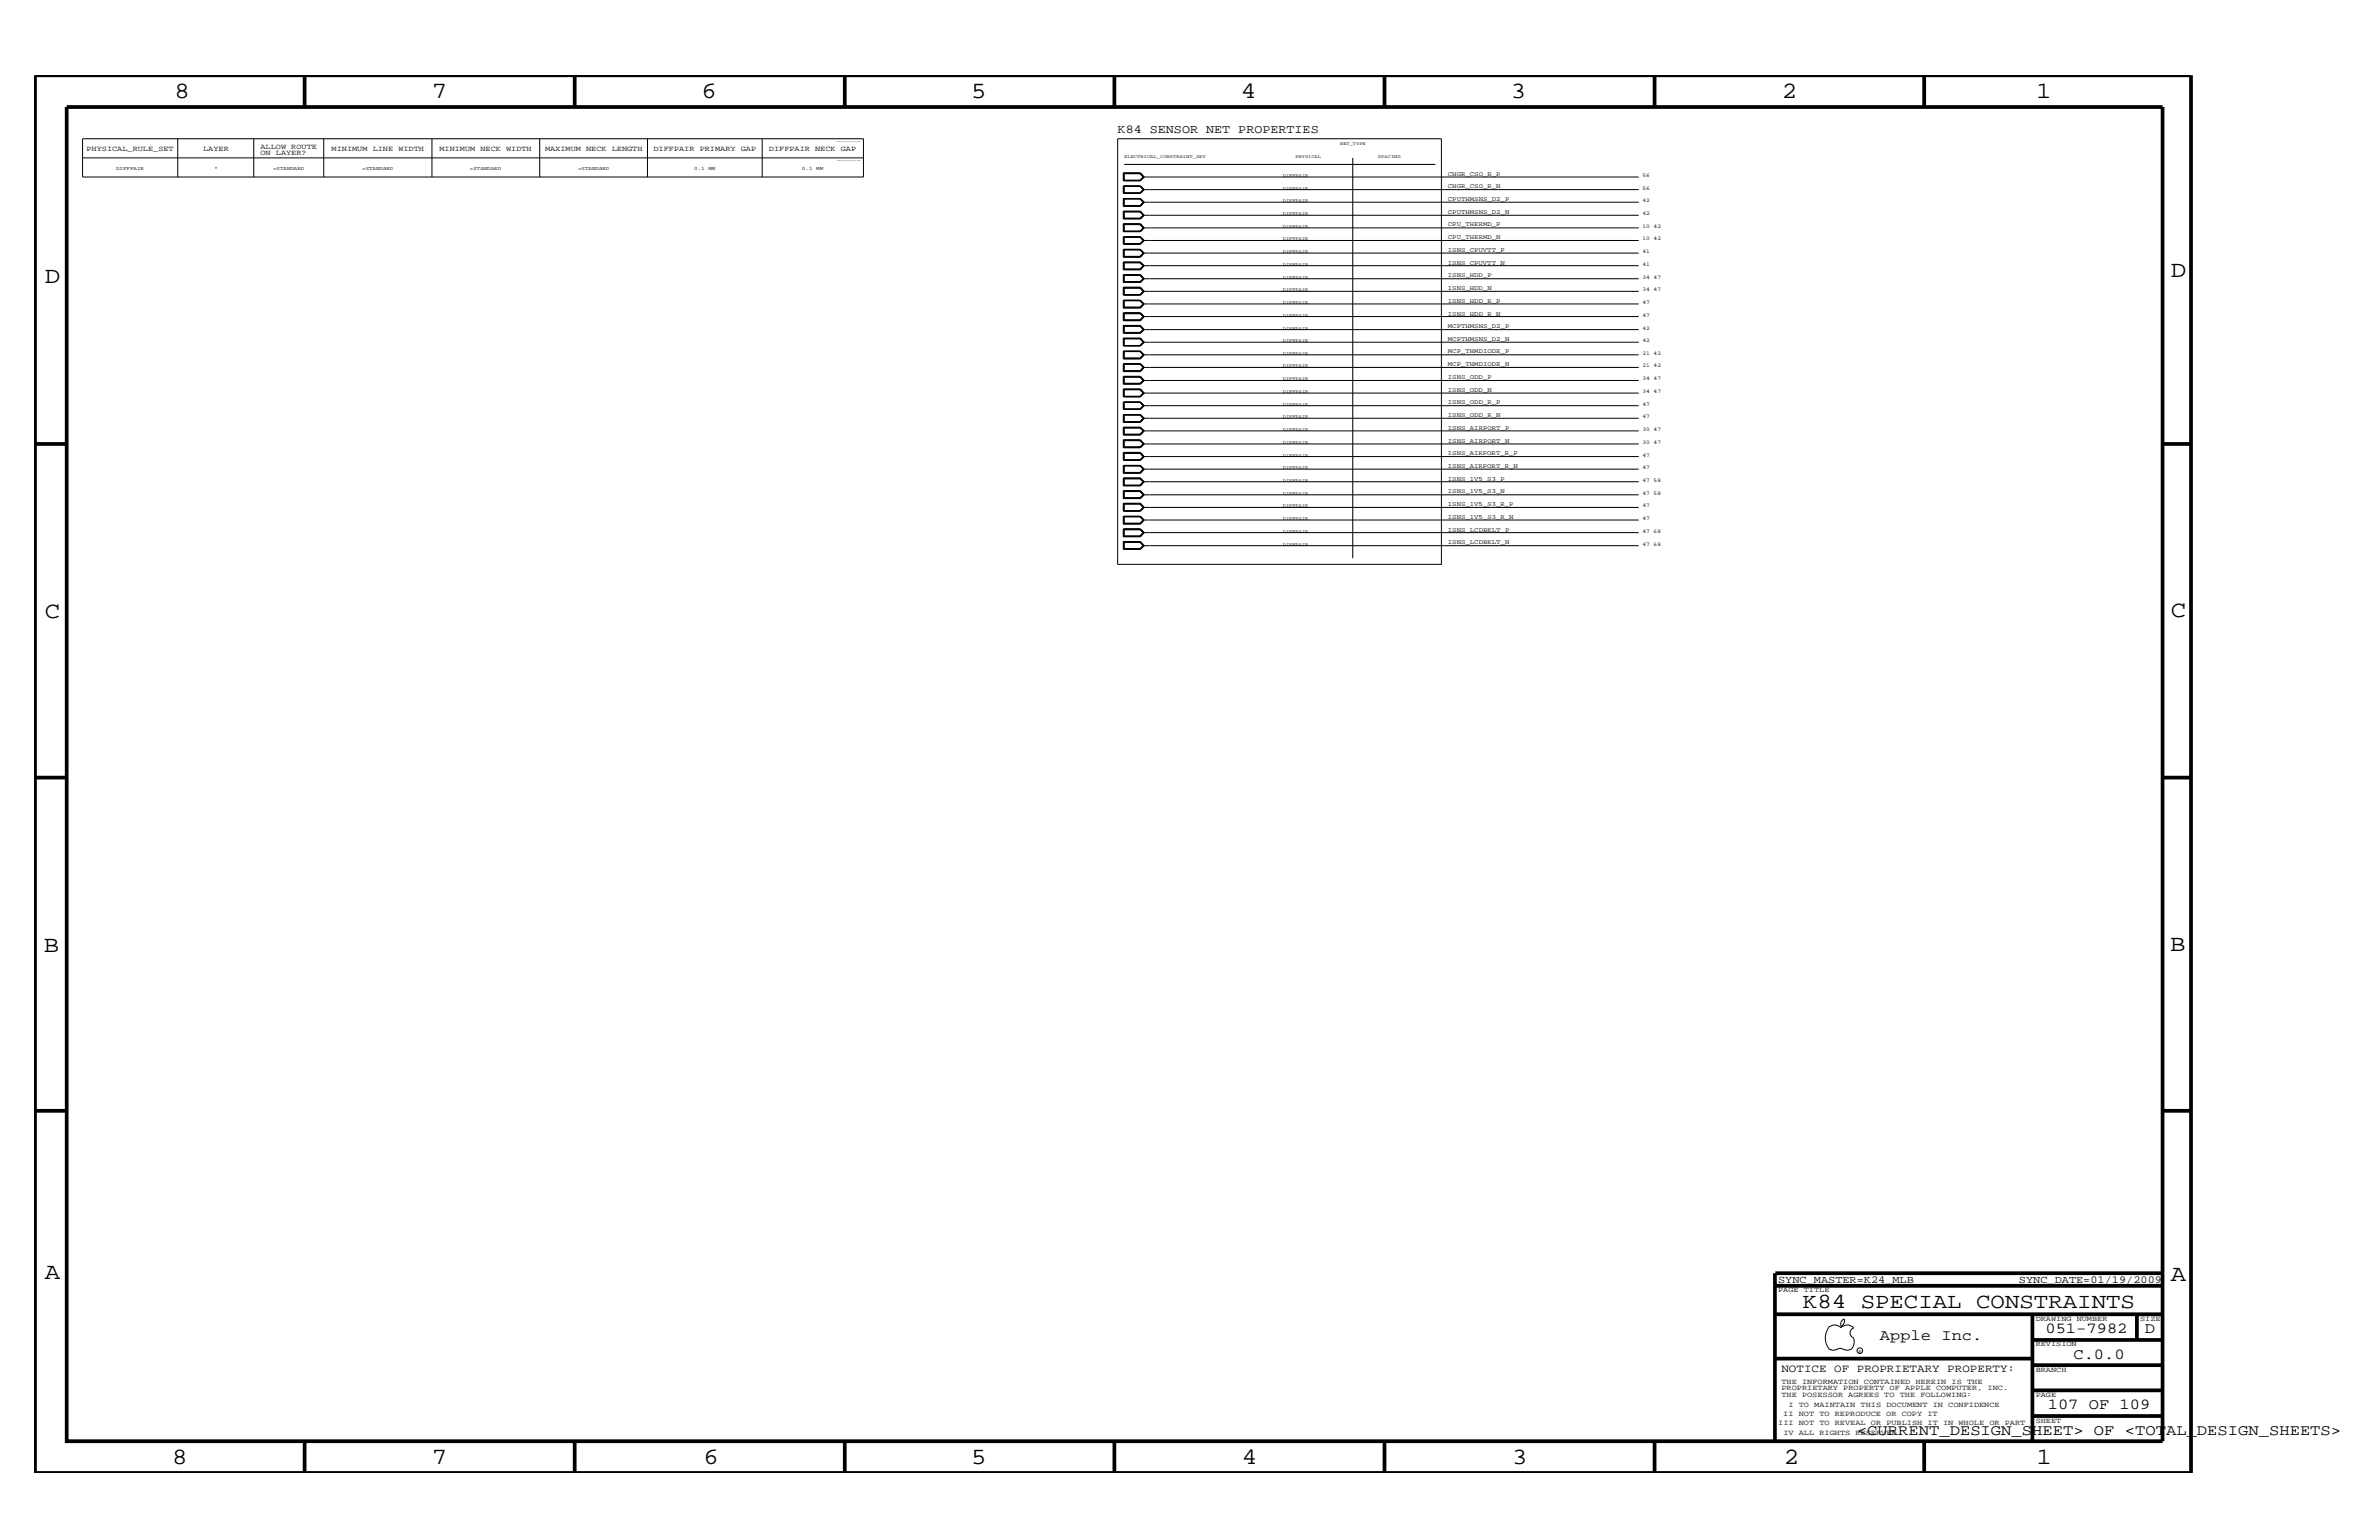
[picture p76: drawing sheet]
<svg xmlns="http://www.w3.org/2000/svg" width="432mm" height="279mm" viewBox="0 0 432 279" stroke-linecap="round" stroke-linejoin="round" font-family="sans-serif">
<defs><g id="words">
<g font-size="4.2">
<text x="31.7" y="17.8">8</text>
<text x="78.4" y="17.8">7</text>
<text x="127.3" y="17.8">6</text>
<text x="176.3" y="17.8">5</text>
<text x="225.2" y="17.8">4</text>
<text x="274.2" y="17.8">3</text>
<text x="323.4" y="17.8">2</text>
<text x="369.6" y="17.8">1</text>
<text x="8.1" y="51.3">D</text>
<text x="394" y="50.3">D</text>
<text x="8.1" y="112.1">C</text>
<text x="394" y="111.9">C</text>
<text x="8" y="172.7">B</text>
<text x="393.9" y="172.5">B</text>
<text x="8.1" y="232">A</text>
<text x="394" y="232.4">A</text>
<text x="31.2" y="265.6">8</text>
<text x="78.4" y="265.6">7</text>
<text x="127.7" y="265.6">6</text>
<text x="176.3" y="265.6">5</text>
<text x="225.4" y="265.6">4</text>
<text x="274.5" y="265.6">3</text>
<text x="323.8" y="265.6">2</text>
<text x="369.7" y="265.6">1</text>
</g>
<text font-size="3.9" x="327.2" y="237.3">K84 SPECIAL CONSTRAINTS</text>
<g font-size="2.8">
<text x="341.2" y="243.1">Apple Inc.</text>
<text x="371.3" y="241.9">051-7982</text>
<text x="389.3" y="241.9">D</text>
<text x="376.3" y="246.5">C.0.0</text>
<text x="371.7" y="255.7">107 OF 109</text>
<text x="337.1" y="260.4">&lt;CURRENT_DESIGN_SHEET&gt; OF &lt;TOTAL_DESIGN_SHEETS&gt;</text>
</g>
<text font-size="2.2" x="202.9" y="24.1">K84 SENSOR NET PROPERTIES</text>
<text font-size="2" x="323.3" y="248.9">NOTICE OF PROPRIETARY PROPERTY:</text>
<g font-size="1.9">
<text x="322.7" y="232.7">SYNC_MASTER=K24_MLB</text>
<text x="366.4" y="232.7">SYNC_DATE=01/19/2009</text>
</g>
<g font-size="1.4">
<text x="15.7" y="27.5">PHYSICAL_RULE_SET</text>
<text x="36.9" y="27.5">LAYER</text>
<text x="47.3" y="27">ALLOW ROUTE</text>
<text x="47.3" y="28.1">ON LAYER?</text>
<text x="60.2" y="27.5">MINIMUM LINE WIDTH</text>
<text x="79.8" y="27.5">MINIMUM NECK WIDTH</text>
<text x="98.9" y="27.5">MAXIMUM NECK LENGTH</text>
<text x="118.6" y="27.5">DIFFPAIR PRIMARY GAP</text>
<text x="139.6" y="27.5">DIFFPAIR NECK GAP</text>
<text x="322.7" y="234.4">PAGE TITLE</text>
<text x="369.5" y="239.6">DRAWING NUMBER</text>
<text x="388.5" y="239.6">SIZE</text>
<text x="369.5" y="244.2">REVISION</text>
<text x="323.3" y="251.1">THE INFORMATION CONTAINED HEREIN IS THE</text>
<text x="369.5" y="248.9">BRANCH</text>
<text x="323.3" y="253.4">THE POSESSOR AGREES TO THE FOLLOWING:</text>
<text x="323.3" y="252.3">PROPRIETARY PROPERTY OF APPLE COMPUTER, INC.</text>
<text x="323.7" y="256.9">II NOT TO REPRODUCE OR COPY IT</text>
<text x="324.6" y="255.2">I TO MAINTAIN THIS DOCUMENT IN CONFIDENCE</text>
<text x="369.5" y="253.4">PAGE</text>
<text x="322.7" y="258.6">III NOT TO REVEAL OR PUBLISH IT IN WHOLE OR PART</text>
<text x="323.7" y="260.4">IV ALL RIGHTS RESERVED</text>
<text x="369.5" y="258.1">SHEET</text>
</g>
<g font-size="1.2">
<text x="262.8" y="34.1">CHGR_CSO_R_N</text>
<text x="262.8" y="31.9">CHGR_CSO_R_P</text>
<text x="262.8" y="36.5">CPUTHMSNS_D2_P</text>
<text x="262.8" y="38.8">CPUTHMSNS_D2_N</text>
<text x="262.8" y="41.1">CPU_THERMD_P</text>
<text x="262.8" y="43.4">CPU_THERMD_N</text>
<text x="262.8" y="45.7">ISNS_CPUVTT_P</text>
<text x="262.8" y="52.6">ISNS_HDD_N</text>
<text x="262.8" y="50.3">ISNS_HDD_P</text>
<text x="262.8" y="48">ISNS_CPUVTT_N</text>
<text x="262.8" y="57.3">ISNS_HDD_R_N</text>
<text x="262.8" y="59.5">MCPTHMSNS_D2_P</text>
<text x="262.8" y="54.9">ISNS_HDD_R_P</text>
<text x="262.8" y="61.8">MCPTHMSNS_D2_N</text>
<text x="262.8" y="64.1">MCP_THMDIODE_P</text>
<text x="262.8" y="71.1">ISNS_ODD_N</text>
<text x="262.8" y="68.8">ISNS_ODD_P</text>
<text x="262.8" y="66.5">MCP_THMDIODE_N</text>
<text x="262.8" y="75.7">ISNS_ODD_R_N</text>
<text x="262.8" y="73.3">ISNS_ODD_R_P</text>
<text x="262.8" y="78">ISNS_AIRPORT_P</text>
<text x="262.8" y="80.3">ISNS_AIRPORT_N</text>
<text x="262.8" y="82.6">ISNS_AIRPORT_R_P</text>
<text x="262.8" y="87.2">ISNS_1V5_S3_P</text>
<text x="262.8" y="84.9">ISNS_AIRPORT_R_N</text>
<text x="262.8" y="89.5">ISNS_1V5_S3_N</text>
<text x="262.8" y="94.1">ISNS_1V5_S3_R_N</text>
<text x="262.8" y="91.8">ISNS_1V5_S3_R_P</text>
<text x="262.8" y="96.5">ISNS_LCDBKLT_P</text>
<text x="262.8" y="98.7">ISNS_LCDBKLT_N</text>
</g>
<g font-size="1">
<text x="298.1" y="34.4">56</text>
<text x="298.1" y="32.1">56</text>
<text x="298.1" y="36.7">42</text>
<text x="298.1" y="39.1">42</text>
<text x="298.1" y="41.3">10 42</text>
<text x="298.1" y="43.6">10 42</text>
<text x="298.1" y="45.9">41</text>
<text x="298.1" y="52.9">34 47</text>
<text x="298.1" y="50.6">34 47</text>
<text x="298.1" y="48.2">41</text>
<text x="298.1" y="57.4">47</text>
<text x="298.1" y="59.8">42</text>
<text x="298.1" y="55.1">47</text>
<text x="298.1" y="62.1">42</text>
<text x="298.1" y="64.4">21 42</text>
<text x="298.1" y="71.3">34 47</text>
<text x="298.1" y="69">34 47</text>
<text x="298.1" y="66.7">21 42</text>
<text x="298.1" y="75.9">47</text>
<text x="298.1" y="73.6">47</text>
<text x="298.1" y="78.2">30 47</text>
<text x="298.1" y="80.5">30 47</text>
<text x="298.1" y="82.8">47</text>
<text x="298.1" y="87.4">47 58</text>
<text x="298.1" y="85.1">47</text>
<text x="298.1" y="89.8">47 58</text>
<text x="298.1" y="94.3">47</text>
<text x="298.1" y="92.1">47</text>
<text x="298.1" y="96.6">47 68</text>
<text x="298.1" y="99">47 68</text>
</g>
<g font-size=".9">
<text x="21.1" y="30.9">DIFFPAIR</text>
<text x="38.9" y="30.9">*</text>
<text x="49.6" y="30.9">=STANDARD</text>
<text x="65.7" y="30.9">=STANDARD</text>
<text x="85.3" y="30.9">=STANDARD</text>
<text x="104.9" y="30.9">=STANDARD</text>
<text x="126" y="30.9">0.1 MM</text>
<text x="145.5" y="30.9">0.1 MM</text>
<text x="337.3" y="245.4">R</text>
</g>
<g font-size=".8">
<text x="204" y="28.6">ELECTRICAL_CONSTRAINT_SET</text>
<text x="235.1" y="28.6">PHYSICAL</text>
<text x="243.2" y="26.4">NET_TYPE</text>
<text x="250.1" y="28.6">SPACING</text>
<text x="232.8" y="34.4">DIFFPAIR</text>
<text x="232.8" y="32.1">DIFFPAIR</text>
<text x="232.8" y="36.7">DIFFPAIR</text>
<text x="232.8" y="39.1">DIFFPAIR</text>
<text x="232.8" y="41.3">DIFFPAIR</text>
<text x="232.8" y="43.6">DIFFPAIR</text>
<text x="232.8" y="45.9">DIFFPAIR</text>
<text x="232.8" y="52.9">DIFFPAIR</text>
<text x="232.8" y="50.6">DIFFPAIR</text>
<text x="232.8" y="48.2">DIFFPAIR</text>
<text x="232.8" y="57.4">DIFFPAIR</text>
<text x="232.8" y="59.8">DIFFPAIR</text>
<text x="232.8" y="55.1">DIFFPAIR</text>
<text x="232.8" y="62.1">DIFFPAIR</text>
<text x="232.8" y="64.4">DIFFPAIR</text>
<text x="232.8" y="71.3">DIFFPAIR</text>
<text x="232.8" y="69">DIFFPAIR</text>
<text x="232.8" y="66.7">DIFFPAIR</text>
<text x="232.8" y="75.9">DIFFPAIR</text>
<text x="232.8" y="73.6">DIFFPAIR</text>
<text x="232.8" y="78.2">DIFFPAIR</text>
<text x="232.8" y="80.5">DIFFPAIR</text>
<text x="232.8" y="82.8">DIFFPAIR</text>
<text x="232.8" y="87.4">DIFFPAIR</text>
<text x="232.8" y="85.1">DIFFPAIR</text>
<text x="232.8" y="89.8">DIFFPAIR</text>
<text x="232.8" y="94.3">DIFFPAIR</text>
<text x="232.8" y="92.1">DIFFPAIR</text>
<text x="232.8" y="96.6">DIFFPAIR</text>
<text x="232.8" y="99">DIFFPAIR</text>
</g>
<g font-size=".3">
<text x="151.9" y="25.8">TABLE_PHYSICAL_RULE_HEAD</text>
<text x="151.9" y="29.2">TABLE_PHYSICAL_RULE_ITEM</text>
</g>
</g></defs>
<g fill="none" stroke="#000" stroke-width=".18">
<path d="M15 25.2h141.7v6.9h-141.7zM15 28.6h141.7M32.3 25.2v6.9M46.1 25.2v6.9M58.8 25.2v6.9M78.4 25.2v6.9M98 25.2v6.9M117.5 25.2v6.9M138.3 25.2v6.9M202.9 25.2h58.7v77.2h-58.7zM203.9 33.7h3.1l.7 .7-.7 .7h-3.1zM203.9 31.4h3.1l.7 .7-.7 .7h-3.1z"/>
<path d="M203.9 36h3.1l.7 .7-.7 .8h-3.1zM203.9 38.3h3.1l.7 .8-.7 .6h-3.1zM204 33.7v1.4M204 36v1.4h2.9M204 33.8h2.9l.6 .6M204 36.1h2.9l.6 .6M204 33.8v1.2M204 36.1v1.2h2.9l.6-.6M204 38.5h2.9l.6 .6-.6 .5h-2.9zM204 29.8h56.5M206.9 33.7l.7 .7-.7 .7M206.9 31.4h-2.9v1.4"/>
<path d="M206.9 38.4h-2.9v1.3h2.9M206.9 31.4l.7 .7-.7 .7M206.9 31.4l.6 .7M206.9 38.4l.7 .7-.7 .6M206.9 38.4l.6 .7M206.9 36l.7 .7-.7 .7M207.5 34.4l-.6 .6h-2.9M207.5 32.1l-.6-.6h-2.9v1.2M207.5 34.4h89.9M207.5 32.1l-.6 .6h-2.9M207.5 32.1h89.9M207.5 39.1l-.6 .6"/>
<path d="M207.5 39.1h89.9M207.5 36.7l-.6 .7M207.5 36.7h89.9M245.5 28.6v72.7M203.9 40.6h3.1l.7 .7-.7 .7h-3.1zM203.9 43h3.1l.7 .6-.7 .7h-3.1zM203.9 45.2h3.1l.7 .7-.7 .8h-3.1zM203.9 47.5h3.1l.7 .7-.7 .8h-3.1zM203.9 49.8h3.1l.7 .8-.7 .7h-3.1zM203.9 52.1h3.1l.7 .8-.7 .6h-3.1zM203.9 54.5h3.1l.7 .6-.7 .8h-3.1zM203.9 56.8h3.1l.7 .6-.7 .8h-3.1z"/>
<path d="M203.9 59h3.1l.7 .8-.7 .7h-3.1zM204 43v1.3M204 45.2v1.4h2.9M204 53.5v-1.3h2.9l.7 .7-.7 .6M204 54.5v1.3h2.9l.7-.7-.7-.6M204 56.8v1.3h2.9M204 45.3h2.9l.6 .6M204 43h2.9l.6 .6M204 52.3h2.9l.6 .6M204 56.8h2.9l.6 .6M204 54.6h2.9l.6 .5M204 43v1.2"/>
<path d="M204 45.3v1.2h2.9l.6-.6M204 47.7h2.9l.6 .5-.6 .6h-2.9zM204 50h2.9l.6 .6-.6 .5h-2.9zM204 52.3v1.2M204 54.6v1.1M204 56.9h2.9l.6 .5-.6 .6h-2.9zM204 59.2h2.9l.6 .6-.6 .5h-2.9zM206.9 40.7h-2.9v1.3M206.9 47.6h-2.9v1.3h2.9M206.9 49.9h-2.9v1.4M206.9 59.1h-2.9v1.3h2.9M206.9 40.7l.7 .6-.7 .7"/>
<path d="M206.9 40.7l.6 .6M206.9 45.2l.7 .7-.7 .7M206.9 43l.7 .6-.7 .7M206.9 49.9l.7 .7-.7 .7M206.9 49.9l.6 .7M206.9 47.6l.7 .6-.7 .7M206.9 47.6l.6 .6M206.9 56.8l.7 .6-.7 .7M206.9 59.1l.7 .7-.7 .6M206.9 59.1l.6 .7M207.5 41.3l-.6-.5h-2.9v1.1M207.5 41.3l-.6 .6h-2.9"/>
<path d="M207.5 41.3h89.9M207.5 45.9l-.6 .7M207.5 45.9h89.9M207.5 43.6l-.6 .6h-2.9M207.5 43.6h89.9M207.5 50.6l-.6 .6h-2.9M207.5 50.6h89.9M207.5 48.2l-.6 .7M207.5 48.2h89.9M207.5 52.9l-.6 .6h-2.9M207.5 52.9h89.9M207.5 57.4l-.6 .7"/>
<path d="M207.5 57.4h89.9M207.5 55.1l-.6 .6h-2.9M207.5 55.1h89.9M207.5 59.8l-.6 .6M207.5 59.8h89.9M203.9 61.3h3.1l.7 .8-.7 .7h-3.1zM203.9 63.7h3.1l.7 .7-.7 .7h-3.1zM203.9 66h3.1l.7 .7-.7 .7h-3.1zM203.9 68.3h3.1l.7 .7-.7 .7h-3.1zM203.9 70.6h3.1l.7 .7-.7 .7h-3.1zM203.9 72.9h3.1l.7 .7-.7 .7h-3.1zM203.9 75.2h3.1l.7 .7-.7 .8h-3.1z"/>
<path d="M203.9 77.5h3.1l.7 .7-.7 .7h-3.1zM203.9 79.8h3.1l.7 .7-.7 .7h-3.1zM204 63.7v1.4h2.9l.7-.7-.7-.7M204 66v1.3h2.9M204 72.9v1.4M204 75.2v1.4h2.9M204 63.8h2.9l.6 .6M204 66.1h2.9l.6 .6M204 73h2.9l.6 .6M204 75.3h2.9l.6 .6M204 63.8v1.2M204 66.1v1.2h2.9l.6-.6"/>
<path d="M204 68.4h2.9l.6 .6-.6 .5h-2.9zM204 73v1.2M204 75.3v1.2h2.9l.6-.6M204 77.7h2.9l.6 .5-.6 .6h-2.9zM204 80h2.9l.6 .5-.6 .6h-2.9zM206.9 61.4h-2.9v1.4M206.9 68.4h-2.9v1.2h2.9M206.9 70.6h-2.9v1.4M206.9 77.6h-2.9v1.3h2.9M206.9 79.9h-2.9v1.3M206.9 61.4l.7 .7-.7 .7M206.9 61.4l.6 .7"/>
<path d="M206.9 66l.7 .7-.7 .6M206.9 68.4l.7 .6-.7 .6M206.9 68.4l.6 .6M206.9 70.6l.7 .7-.7 .7M206.9 70.6l.6 .7M206.9 72.9l.7 .7-.7 .7M206.9 75.2l.7 .7-.7 .7M206.9 77.6l.7 .6-.7 .7M206.9 77.6l.6 .6M206.9 79.9l.7 .6-.7 .7M206.9 79.9l.6 .6M207.5 62.1l-.6-.6h-2.9v1.2"/>
<path d="M207.5 71.3l-.6-.6h-2.9v1.2M207.5 62.1l-.6 .6h-2.9M207.5 62.1h89.9M207.5 64.4l-.6 .6h-2.9M207.5 64.4h89.9M207.5 66.7l-.6 .6M207.5 66.7h89.9M207.5 69l-.6 .6M207.5 69h89.9M207.5 71.3l-.6 .6h-2.9M207.5 71.3h89.9M207.5 73.6l-.6 .6h-2.9"/>
<path d="M207.5 73.6h89.9M207.5 75.9l-.6 .7M207.5 75.9h89.9M207.5 78.2l-.6 .7M207.5 78.2h89.9M203.9 82.1h3.1l.7 .7-.7 .7h-3.1zM203.9 84.4h3.1l.7 .7-.7 .8h-3.1zM203.9 86.7h3.1l.7 .7-.7 .8h-3.1zM203.9 89h3.1l.7 .8-.7 .7h-3.1zM203.9 91.3h3.1l.7 .8-.7 .6h-3.1zM203.9 93.7h3.1l.7 .6-.7 .8h-3.1zM203.9 96h3.1l.7 .6-.7 .8h-3.1z"/>
<path d="M203.9 98.2h3.1l.7 .8-.7 .7h-3.1zM204 83.5v-1.3h2.9l.7 .6-.7 .7M204 84.4v1.4h2.9M204 86.7v1.4h2.9M204 93.7v1.3h2.9l.7-.7-.7-.6M204 96v1.3h2.9M204 82.2h2.9l.6 .6M204 84.5h2.9l.6 .6M204 86.8h2.9l.6 .6M204 93.8h2.9l.6 .5M204 96h2.9l.6 .6M204 82.2v1.2"/>
<path d="M204 84.5v1.2h2.9l.6-.6M204 86.9h2.9l.6 .5-.6 .6h-2.9zM204 89.2h2.9l.6 .6-.6 .5h-2.9zM204 93.8v1.1M204 96.1h2.9l.6 .5-.6 .6h-2.9zM204 98.4h2.9l.6 .6-.6 .5h-2.9zM206.9 89.1h-2.9v1.4M206.9 91.4h-2.9v1.3M206.9 98.3h-2.9v1.3h2.9M206.9 84.4l.7 .7-.7 .7M206.9 86.7l.7 .7-.7 .7M206.9 89.1l.7 .7-.7 .7"/>
<path d="M206.9 89.1l.6 .7M206.9 91.4l.7 .7-.7 .6M206.9 91.4l.6 .7M206.9 96l.7 .6-.7 .7M206.9 98.3l.7 .7-.7 .6M206.9 98.3l.6 .7M207.5 92.1l-.6-.6h-2.9v1.2M207.5 80.5l-.6 .6h-2.9M207.5 80.5h89.9M207.5 82.8l-.6 .6h-2.9M207.5 82.8h89.9M207.5 85.1l-.6 .7"/>
<path d="M207.5 85.1h89.9M207.5 87.4l-.6 .7M207.5 87.4h89.9M207.5 89.8l-.6 .6h-2.9M207.5 89.8h89.9M207.5 92.1l-.6 .6h-2.9M207.5 92.1h89.9M207.5 94.3l-.6 .6h-2.9M207.5 94.3h89.9M207.5 96.6l-.6 .7M207.5 96.6h89.9M207.5 99l-.6 .6"/>
<path d="M207.5 99h89.9M334.7 239.3l.1 .3a1.19 1.19 0 0 1-.6 1.1M334.8 239.3a1.02 1.02 0 0 0-.6 1.3M331.8 240.9a1.61 1.61 0 0 1 2.4 0M331.9 241a3.1 3.1 0 0 0 .2 3.9M332.1 244.8l.6 .2 .7-.2M333.4 244.9l.6-.3 .7 .3M334.1 240.9a1.61 1.61 0 0 1 2.3 0M334.6 244.8l.7 .2 .6-.2M336.4 242.8l.2 .6a1.95 1.95 0 0 1-.6 1.4M336.5 240.9a.93 .93 0 0 0-.7 .9 .93 .93 0 0 0 .7 .9"/>
<circle cx="337.6" cy="245.1" r=".51"/>
</g>
<g fill="none" stroke="#000" stroke-width=".68" stroke-linecap="butt">
<path d="M6.4 13.7h391.3v253.5h-391.3zM12.1 19.4h380.4v242.1h-380.4zM55.3 13.7v5.7M104.3 13.7v5.7M153.3 13.7v5.7M202.3 13.7v5.7M251.3 13.7v5.7M300.3 13.7v5.7M349.3 13.7v5.7M6.4 80.5h5.7M392.5 80.5h5.2M6.4 141.1h5.7"/>
<path d="M392.5 141.1h5.2M6.4 201.5h5.7M392.5 201.5h5.2M322.2 231v30.5M322.2 233.3h70.3M322.2 238.4h70.3M322.2 231h70.3M368.9 238.4v23.1M387.9 238.4v4.7M322.2 246.5h46.7M368.9 256.9h23.6M368.9 252.3h23.6"/>
<path d="M368.9 247.7h23.6M368.9 243.1h23.6M55.3 261.5v5.7M104.3 261.5v5.7M153.3 261.5v5.7M202.3 261.7v5.5M251.3 261.5v5.7M300.3 261.5v5.7M349.3 261.5v5.7"/>
</g>
<use href="#words"/>
</svg>
